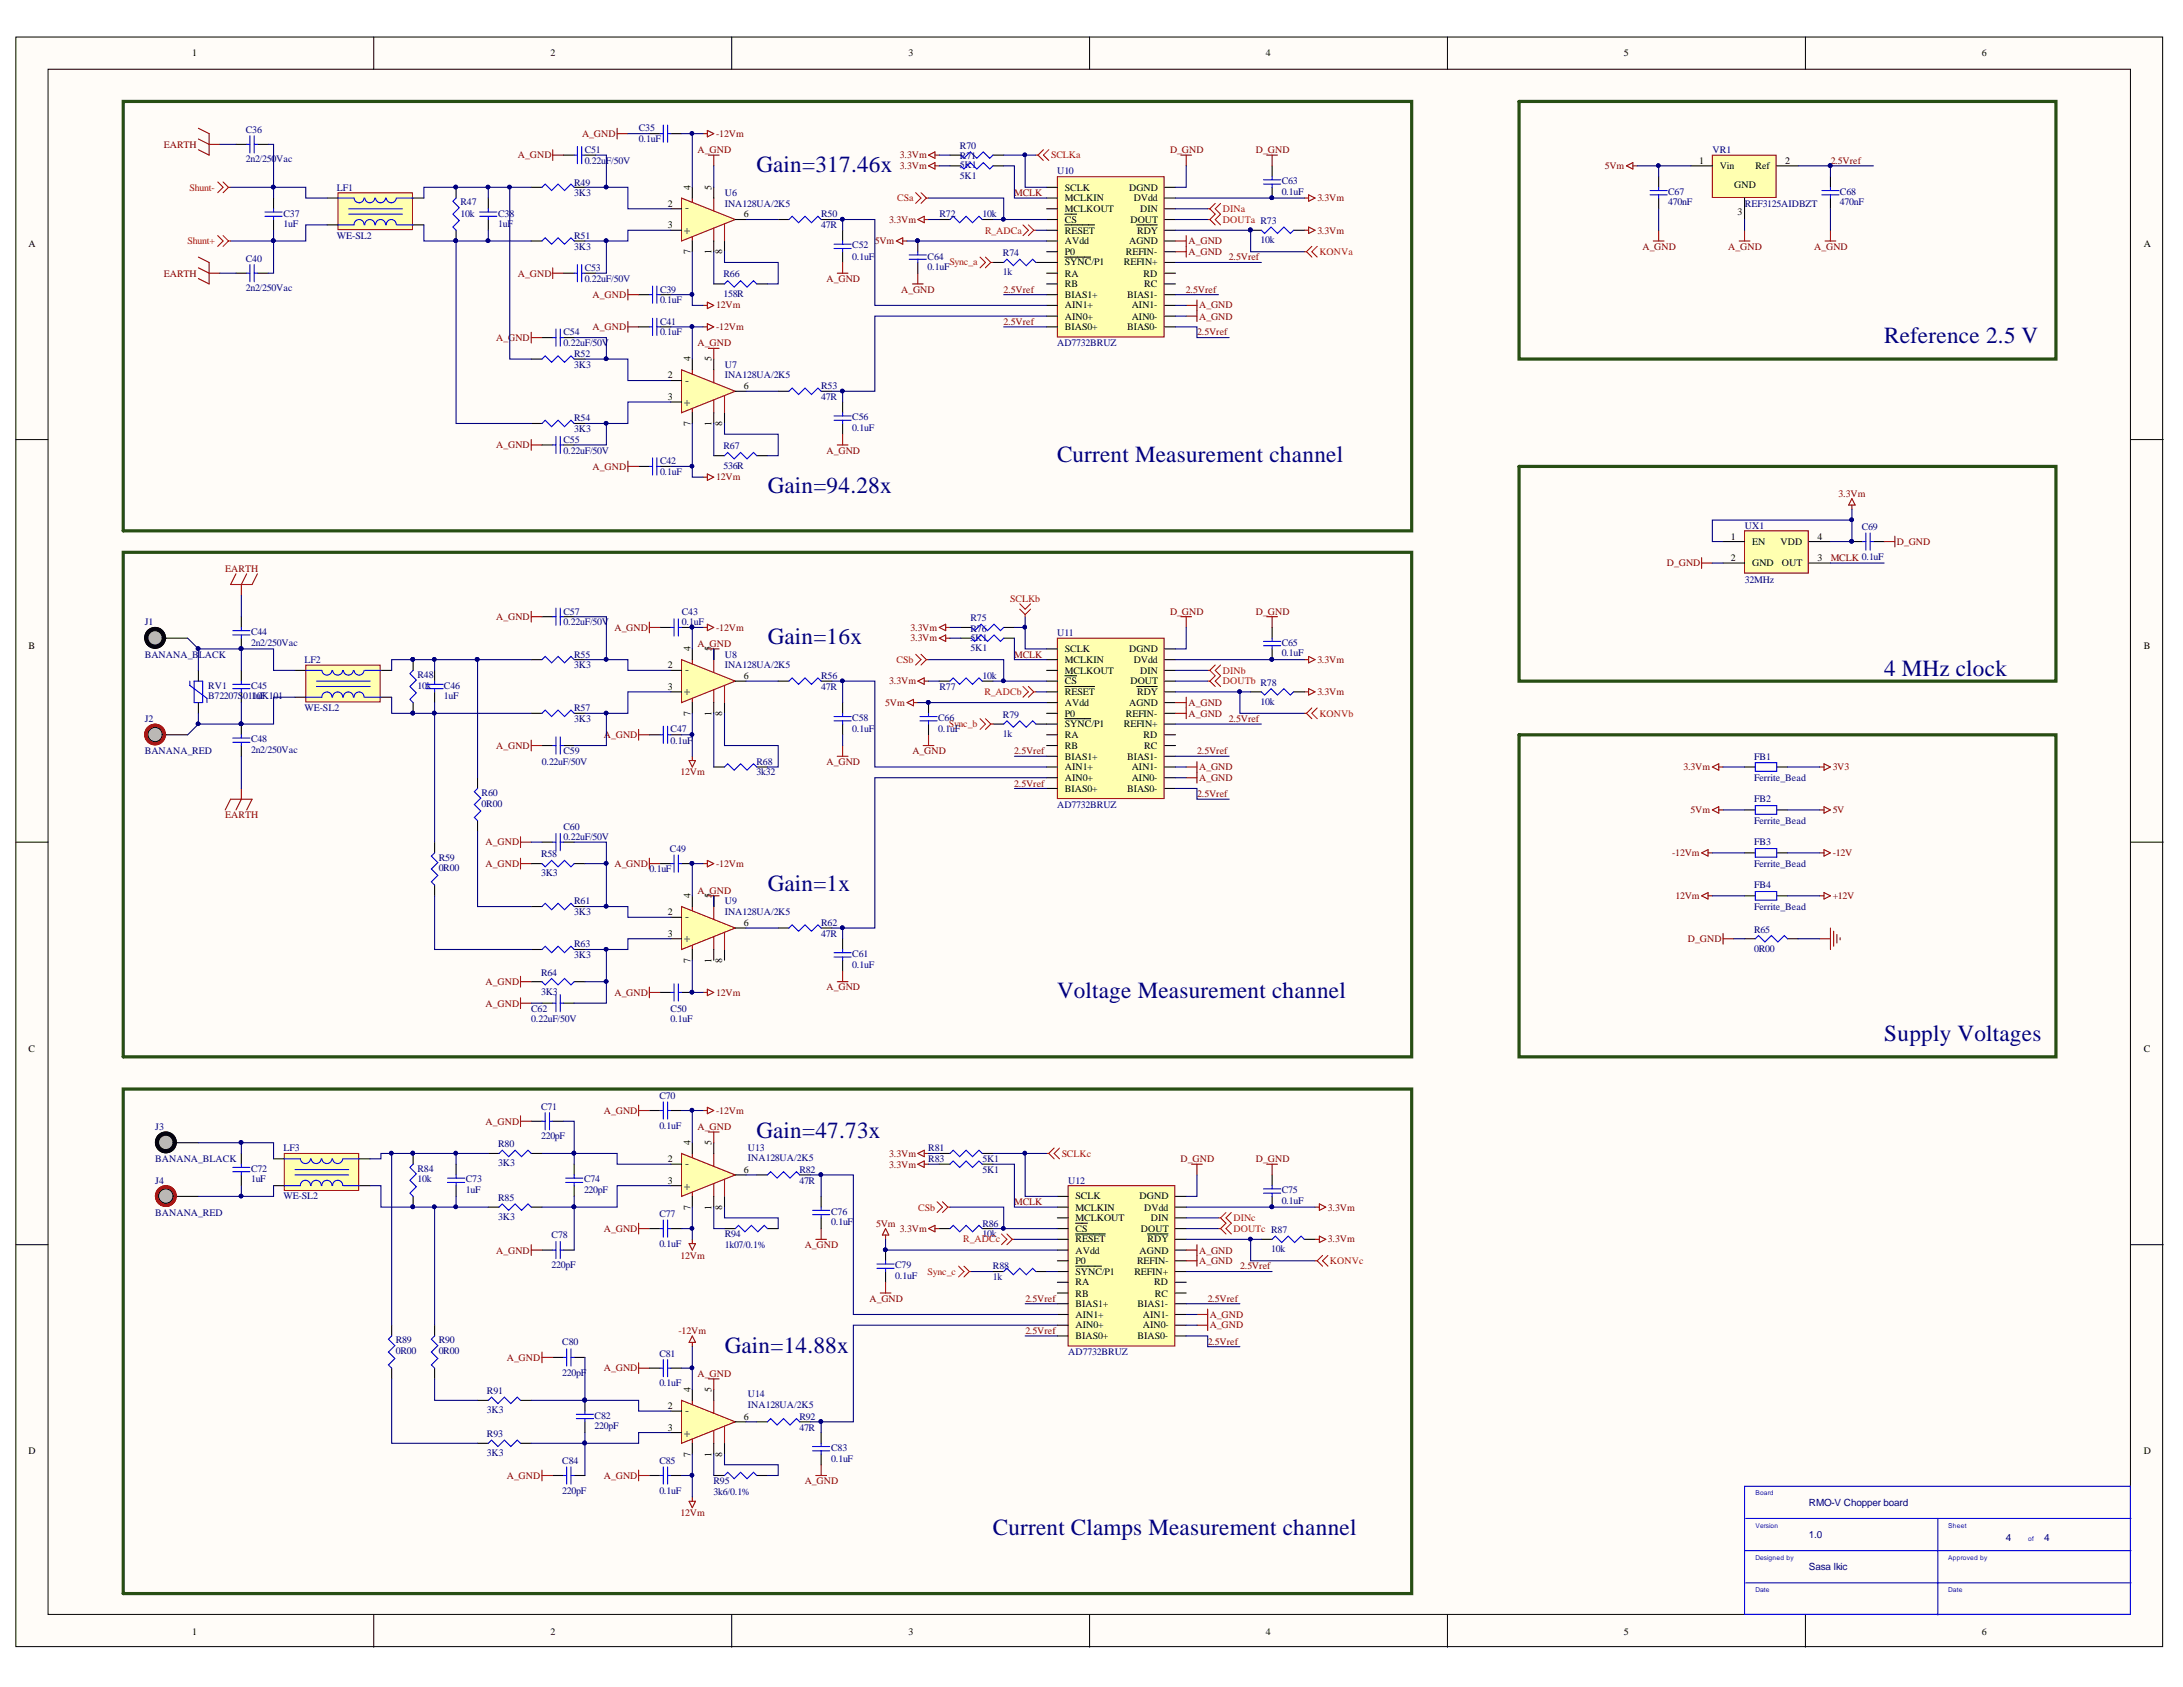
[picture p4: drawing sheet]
<svg xmlns="http://www.w3.org/2000/svg" width="279mm" height="216mm" viewBox="0 0 279 216" stroke-linecap="round" stroke-linejoin="round" font-family="sans-serif">
<defs><g id="words">
<g font-size="3" fill="#000080">
<text x="96.8" y="22">Gain=317.46x</text>
<text x="241.2" y="43.9">Reference 2.5 V</text>
<text x="135.3" y="59.1">Current Measurement channel</text>
<text x="98.3" y="63.1">Gain=94.28x</text>
<text x="98.3" y="82.4">Gain=16x</text>
<text x="241.2" y="86.6">4 MHz clock</text>
<text x="98.3" y="114">Gain=1x</text>
<text x="135.3" y="127.7">Voltage Measurement channel</text>
<text x="241.2" y="133.2">Supply Voltages</text>
<text x="96.8" y="145.6">Gain=47.73x</text>
<text x="92.8" y="173.1">Gain=14.88x</text>
<text x="127.1" y="196.4">Current Clamps Measurement channel</text>
</g>
<g font-size="1.5">
<text x="87.7" y="27">-</text>
<text x="87.5" y="30">+</text>
<text x="87.5" y="52">+</text>
<text x="87.7" y="49.1">-</text>
<text x="87.5" y="89">+</text>
<text x="87.7" y="86.1">-</text>
<text x="87.7" y="117.7">-</text>
<text x="87.5" y="120.6">+</text>
<text x="87.7" y="149.4">-</text>
<text x="87.5" y="152.2">+</text>
<text x="87.5" y="183.8">+</text>
<text x="87.7" y="181">-</text>
</g>
<g font-size="1.3">
<text x="24.6" y="7.2">1</text>
<text x="70.4" y="7.2">2</text>
<text x="116.3" y="7.2">3</text>
<text x="162" y="7.2">4</text>
<text x="207.8" y="7.2">5</text>
<text x="253.7" y="7.2">6</text>
<text x="217.5" y="21">1</text>
<text x="220.1" y="21.6">Vin</text>
<text x="224.7" y="21.6">Ref</text>
<text x="228.5" y="21">2</text>
<text x="85.5" y="26.5">2</text>
<text x="85.5" y="29.2">3</text>
<text x="88.4" y="24.3" transform="rotate(-90 88.4 24.3)">4</text>
<text x="91.1" y="24.3" transform="rotate(-90 91.1 24.3)">5</text>
<text x="95.2" y="27.8">6</text>
<text x="136.3" y="24.4">SCLK</text>
<text x="136.3" y="25.8">MCLKIN</text>
<text x="136.3" y="27.1">MCLKOUT</text>
<text x="136.3" y="28.5">CS</text>
<text x="136.3" y="29.9">RESET</text>
<text x="144.5" y="24.4">DGND</text>
<text x="144.7" y="28.5">DOUT</text>
<text x="145.1" y="25.8">DVdd</text>
<text x="145.5" y="29.9">RDY</text>
<text x="145.9" y="27.1">DIN</text>
<text x="222" y="24.1">GND</text>
<text x="222.4" y="27.6">3</text>
<text x="3.6" y="31.6">A</text>
<text x="88.4" y="32.5" transform="rotate(-90 88.4 32.5)">7</text>
<text x="91.1" y="32.5" transform="rotate(-90 91.1 32.5)">1</text>
<text x="92.4" y="32.5" transform="rotate(-90 92.4 32.5)">8</text>
<text x="136.3" y="31.3">AVdd</text>
<text x="136.3" y="32.6">P0</text>
<text x="136.3" y="34">SYNC/P1</text>
<text x="136.3" y="35.4">RA</text>
<text x="143.8" y="34">REFIN+</text>
<text x="144.1" y="32.6">REFIN-</text>
<text x="144.5" y="31.3">AGND</text>
<text x="146.4" y="35.4">RD</text>
<text x="274.4" y="31.6">A</text>
<text x="136.3" y="36.8">RB</text>
<text x="136.3" y="38.1">BIAS1+</text>
<text x="136.3" y="39.5">AIN1+</text>
<text x="136.3" y="40.9">AIN0+</text>
<text x="144.3" y="38.1">BIAS1-</text>
<text x="144.8" y="40.9">AIN0-</text>
<text x="144.8" y="39.5">AIN1-</text>
<text x="146.5" y="36.8">RC</text>
<text x="88.4" y="46.2" transform="rotate(-90 88.4 46.2)">4</text>
<text x="91.1" y="46.2" transform="rotate(-90 91.1 46.2)">5</text>
<text x="136.3" y="42.3">BIAS0+</text>
<text x="144.3" y="42.3">BIAS0-</text>
<text x="85.5" y="48.4">2</text>
<text x="85.5" y="51.2">3</text>
<text x="95.2" y="49.8">6</text>
<text x="88.4" y="54.5" transform="rotate(-90 88.4 54.5)">7</text>
<text x="91.1" y="54.5" transform="rotate(-90 91.1 54.5)">1</text>
<text x="92.4" y="54.5" transform="rotate(-90 92.4 54.5)">8</text>
<text x="221.5" y="69.1">1</text>
<text x="221.5" y="71.8">2</text>
<text x="224.2" y="69.7">EN</text>
<text x="227.9" y="69.7">VDD</text>
<text x="232.6" y="69.1">4</text>
<text x="232.6" y="71.8">3</text>
<text x="224.2" y="72.4">GND</text>
<text x="228.1" y="72.4">OUT</text>
<text x="3.6" y="83.1">B</text>
<text x="88.4" y="83.3" transform="rotate(-90 88.4 83.3)">4</text>
<text x="91.1" y="83.3" transform="rotate(-90 91.1 83.3)">5</text>
<text x="136.3" y="83.4">SCLK</text>
<text x="144.5" y="83.4">DGND</text>
<text x="274.4" y="83.1">B</text>
<text x="85.5" y="85.5">2</text>
<text x="85.5" y="88.2">3</text>
<text x="95.2" y="86.9">6</text>
<text x="136.3" y="84.9">MCLKIN</text>
<text x="136.3" y="86.2">MCLKOUT</text>
<text x="136.3" y="87.6">CS</text>
<text x="136.3" y="88.9">RESET</text>
<text x="144.7" y="87.6">DOUT</text>
<text x="145.1" y="84.9">DVdd</text>
<text x="145.5" y="88.9">RDY</text>
<text x="145.9" y="86.2">DIN</text>
<text x="88.4" y="91.6" transform="rotate(-90 88.4 91.6)">7</text>
<text x="91.1" y="91.6" transform="rotate(-90 91.1 91.6)">1</text>
<text x="92.4" y="91.6" transform="rotate(-90 92.4 91.6)">8</text>
<text x="136.3" y="90.4">AVdd</text>
<text x="136.3" y="91.7">P0</text>
<text x="136.3" y="93.1">SYNC/P1</text>
<text x="136.3" y="94.4">RA</text>
<text x="136.3" y="95.9">RB</text>
<text x="143.8" y="93.1">REFIN+</text>
<text x="144.1" y="91.7">REFIN-</text>
<text x="144.5" y="90.4">AGND</text>
<text x="146.4" y="94.4">RD</text>
<text x="146.5" y="95.9">RC</text>
<text x="136.3" y="97.2">BIAS1+</text>
<text x="136.3" y="98.6">AIN1+</text>
<text x="136.3" y="100">AIN0+</text>
<text x="136.3" y="101.3">BIAS0+</text>
<text x="144.3" y="101.3">BIAS0-</text>
<text x="144.3" y="97.2">BIAS1-</text>
<text x="144.8" y="100">AIN0-</text>
<text x="144.8" y="98.6">AIN1-</text>
<text x="85.5" y="117.2">2</text>
<text x="85.5" y="119.9">3</text>
<text x="88.4" y="115" transform="rotate(-90 88.4 115)">4</text>
<text x="91.1" y="115" transform="rotate(-90 91.1 115)">5</text>
<text x="95.2" y="118.5">6</text>
<text x="88.4" y="123.2" transform="rotate(-90 88.4 123.2)">7</text>
<text x="91.1" y="123.2" transform="rotate(-90 91.1 123.2)">1</text>
<text x="92.4" y="123.2" transform="rotate(-90 92.4 123.2)">8</text>
<text x="3.6" y="134.7">C</text>
<text x="274.4" y="134.7">C</text>
<text x="85.5" y="148.7">2</text>
<text x="88.4" y="146.5" transform="rotate(-90 88.4 146.5)">4</text>
<text x="91.1" y="146.5" transform="rotate(-90 91.1 146.5)">5</text>
<text x="85.5" y="151.5">3</text>
<text x="88.4" y="154.9" transform="rotate(-90 88.4 154.9)">7</text>
<text x="91.1" y="154.9" transform="rotate(-90 91.1 154.9)">1</text>
<text x="92.4" y="154.9" transform="rotate(-90 92.4 154.9)">8</text>
<text x="95.2" y="150.1">6</text>
<text x="137.7" y="153.5">SCLK</text>
<text x="137.7" y="154.9">MCLKIN</text>
<text x="145.9" y="153.5">DGND</text>
<text x="146.5" y="154.9">DVdd</text>
<text x="137.7" y="156.3">MCLKOUT</text>
<text x="137.7" y="157.6">CS</text>
<text x="137.7" y="159">RESET</text>
<text x="137.7" y="160.4">AVdd</text>
<text x="137.7" y="161.8">P0</text>
<text x="145.5" y="161.8">REFIN-</text>
<text x="145.9" y="160.4">AGND</text>
<text x="146" y="157.6">DOUT</text>
<text x="146.9" y="159">RDY</text>
<text x="147.3" y="156.3">DIN</text>
<text x="137.7" y="163.1">SYNC/P1</text>
<text x="137.7" y="164.5">RA</text>
<text x="137.7" y="165.9">RB</text>
<text x="137.7" y="167.3">BIAS1+</text>
<text x="145.2" y="163.1">REFIN+</text>
<text x="145.6" y="167.3">BIAS1-</text>
<text x="147.7" y="164.5">RD</text>
<text x="147.8" y="165.9">RC</text>
<text x="137.7" y="168.6">AIN1+</text>
<text x="137.7" y="170">AIN0+</text>
<text x="137.7" y="171.4">BIAS0+</text>
<text x="145.6" y="171.4">BIAS0-</text>
<text x="146.3" y="170">AIN0-</text>
<text x="146.3" y="168.6">AIN1-</text>
<text x="88.4" y="178.1" transform="rotate(-90 88.4 178.1)">4</text>
<text x="91.1" y="178.1" transform="rotate(-90 91.1 178.1)">5</text>
<text x="85.5" y="180.3">2</text>
<text x="85.5" y="183.1">3</text>
<text x="95.2" y="181.7">6</text>
<text x="3.6" y="186.1">D</text>
<text x="88.4" y="186.5" transform="rotate(-90 88.4 186.5)">7</text>
<text x="91.1" y="186.5" transform="rotate(-90 91.1 186.5)">1</text>
<text x="92.4" y="186.5" transform="rotate(-90 92.4 186.5)">8</text>
<text x="274.4" y="186.1">D</text>
<text x="24.6" y="209.2">1</text>
<text x="70.4" y="209.2">2</text>
<text x="116.3" y="209.2">3</text>
<text x="162" y="209.2">4</text>
<text x="207.8" y="209.2">5</text>
<text x="253.7" y="209.2">6</text>
</g>
<g font-size="1.3" fill="#000080">
<text x="31.5" y="17">C36</text>
<text x="81.8" y="16.8">C35</text>
<text x="31.5" y="20.8">2n2/250Vac</text>
<text x="73.5" y="23.7">R49</text>
<text x="74.8" y="19.6">C51</text>
<text x="74.8" y="21">0.22uF/50V</text>
<text x="81.8" y="18.2">0.1uF</text>
<text x="122.9" y="19">R70</text>
<text x="122.9" y="21.5">5K1</text>
<text x="122.9" y="20.4">R71</text>
<text x="122.9" y="22.9">5K1</text>
<text x="135.3" y="22.3">U10</text>
<text x="164" y="23.6">C63</text>
<text x="219.2" y="19.6">VR1</text>
<text x="36.3" y="27.7">C37</text>
<text x="36.3" y="29.1">1uF</text>
<text x="43.1" y="24.4">LF1</text>
<text x="58.9" y="26.3">R47</text>
<text x="58.9" y="27.7">10k</text>
<text x="63.8" y="27.7">C38</text>
<text x="63.8" y="29.1">1uF</text>
<text x="73.5" y="25.1">3K3</text>
<text x="92.8" y="25.1">U6</text>
<text x="92.8" y="26.5">INA128UA/2K5</text>
<text x="105.1" y="27.8">R50</text>
<text x="105.1" y="29.2">47R</text>
<text x="120.2" y="27.8">R72</text>
<text x="125.7" y="27.8">10k</text>
<text x="164" y="24.9">0.1uF</text>
<text x="213.5" y="24.9">C67</text>
<text x="213.5" y="26.3">470nF</text>
<text x="223.3" y="26.5">REF3125AIDBZT</text>
<text x="235.5" y="24.9">C68</text>
<text x="235.5" y="26.3">470nF</text>
<text x="31.5" y="33.5">C40</text>
<text x="43.1" y="30.6">WE-SL2</text>
<text x="73.5" y="30.6">R51</text>
<text x="73.5" y="31.9">3K3</text>
<text x="74.8" y="34.7">C53</text>
<text x="92.6" y="35.5">R66</text>
<text x="109.1" y="31.8">C52</text>
<text x="109.1" y="33.2">0.1uF</text>
<text x="118.7" y="33.2">C64</text>
<text x="118.7" y="34.6">0.1uF</text>
<text x="128.4" y="32.8">R74</text>
<text x="128.4" y="35.2">1k</text>
<text x="161.3" y="31.1">10k</text>
<text x="31.5" y="37.3">2n2/250Vac</text>
<text x="74.8" y="36.1">0.22uF/50V</text>
<text x="84.5" y="37.4">C39</text>
<text x="84.5" y="38.8">0.1uF</text>
<text x="84.5" y="41.6">C41</text>
<text x="92.6" y="38">158R</text>
<text x="72.1" y="42.9">C54</text>
<text x="72.1" y="44.3">0.22uF/50V</text>
<text x="73.5" y="45.7">R52</text>
<text x="73.5" y="47.1">3K3</text>
<text x="84.5" y="42.9">0.1uF</text>
<text x="92.8" y="47.1">U7</text>
<text x="135.3" y="44.3">AD7732BRUZ</text>
<text x="73.5" y="53.9">R54</text>
<text x="92.8" y="48.4">INA128UA/2K5</text>
<text x="105.1" y="49.8">R53</text>
<text x="105.1" y="51.2">47R</text>
<text x="109.1" y="53.8">C56</text>
<text x="72.1" y="56.7">C55</text>
<text x="72.1" y="58.1">0.22uF/50V</text>
<text x="73.5" y="55.3">3K3</text>
<text x="84.5" y="59.4">C42</text>
<text x="92.6" y="57.5">R67</text>
<text x="109.1" y="55.2">0.1uF</text>
<text x="84.5" y="60.8">0.1uF</text>
<text x="92.6" y="60">536R</text>
<text x="223.3" y="67.7">UX1</text>
<text x="238.3" y="67.8">C69</text>
<text x="223.3" y="74.5">32MHz</text>
<text x="18.5" y="80">J1</text>
<text x="32.1" y="81.2">C44</text>
<text x="32.1" y="82.7">2n2/250Vac</text>
<text x="72.1" y="78.7">C57</text>
<text x="72.1" y="80">0.22uF/50V</text>
<text x="87.3" y="78.7">C43</text>
<text x="87.3" y="80">0.1uF</text>
<text x="124.2" y="79.5">R75</text>
<text x="124.2" y="82">5K1</text>
<text x="124.2" y="80.9">R76</text>
<text x="124.2" y="83.3">5K1</text>
<text x="135.3" y="81.4">U11</text>
<text x="164" y="82.7">C65</text>
<text x="18.5" y="84.2">BANANA_BLACK</text>
<text x="26.6" y="88.2">RV1</text>
<text x="26.6" y="89.5">B72207S0111u0FK1</text>
<text x="32.1" y="88.2">C45</text>
<text x="35" y="89.5">01</text>
<text x="39" y="84.9">LF2</text>
<text x="53.4" y="86.7">R48</text>
<text x="53.4" y="88.2">10k</text>
<text x="56.8" y="88.2">C46</text>
<text x="56.8" y="89.5">1uF</text>
<text x="73.5" y="84.2">R55</text>
<text x="73.5" y="85.5">3K3</text>
<text x="92.8" y="84.2">U8</text>
<text x="92.8" y="85.5">INA128UA/2K5</text>
<text x="105.1" y="86.9">R56</text>
<text x="105.1" y="88.2">47R</text>
<text x="120.2" y="88.2">R77</text>
<text x="125.7" y="86.9">10k</text>
<text x="164" y="84">0.1uF</text>
<text x="18.5" y="92.4">J2</text>
<text x="32.1" y="95">C48</text>
<text x="39" y="91">WE-SL2</text>
<text x="73.5" y="91">R57</text>
<text x="73.5" y="92.4">3K3</text>
<text x="85.8" y="93.7">C47</text>
<text x="85.8" y="95.2">0.1uF</text>
<text x="109.1" y="92.2">C58</text>
<text x="109.1" y="93.7">0.1uF</text>
<text x="120.1" y="92.2">C66</text>
<text x="120.1" y="93.7">0.1uF</text>
<text x="128.4" y="91.9">R79</text>
<text x="128.4" y="94.3">1k</text>
<text x="161.3" y="90.2">10k</text>
<text x="18.5" y="96.5">BANANA_RED</text>
<text x="32.1" y="96.4">2n2/250Vac</text>
<text x="61.6" y="101.9">R60</text>
<text x="69.3" y="97.9">0.22uF/50V</text>
<text x="72.1" y="96.5">C59</text>
<text x="96.8" y="97.9">R68</text>
<text x="96.8" y="99.2">3k32</text>
<text x="224.5" y="97.2">FB1</text>
<text x="224.5" y="100">Ferrite_Bead</text>
<text x="61.6" y="103.3">0R00</text>
<text x="72.1" y="106.2">C60</text>
<text x="72.1" y="107.5">0.22uF/50V</text>
<text x="135.3" y="103.4">AD7732BRUZ</text>
<text x="224.5" y="102.7">FB2</text>
<text x="224.5" y="105.5">Ferrite_Bead</text>
<text x="56.1" y="110.1">R59</text>
<text x="56.1" y="111.5">0R00</text>
<text x="69.3" y="109.7">R58</text>
<text x="69.3" y="112.2">3K3</text>
<text x="83.1" y="111.7">0.1uF</text>
<text x="85.7" y="109">C49</text>
<text x="224.5" y="108.2">FB3</text>
<text x="224.5" y="111">Ferrite_Bead</text>
<text x="224.5" y="113.7">FB4</text>
<text x="73.5" y="115.7">R61</text>
<text x="73.5" y="117.2">3K3</text>
<text x="92.8" y="115.7">U9</text>
<text x="92.8" y="117.2">INA128UA/2K5</text>
<text x="105.1" y="118.5">R62</text>
<text x="105.1" y="119.9">47R</text>
<text x="224.5" y="119.4">R65</text>
<text x="224.5" y="116.5">Ferrite_Bead</text>
<text x="69.3" y="124.8">R64</text>
<text x="73.5" y="121.2">R63</text>
<text x="73.5" y="122.6">3K3</text>
<text x="109.1" y="122.5">C61</text>
<text x="109.1" y="123.8">0.1uF</text>
<text x="224.5" y="121.8">0R00</text>
<text x="68" y="129.5">C62</text>
<text x="68" y="130.8">0.22uF/50V</text>
<text x="69.3" y="127.3">3K3</text>
<text x="85.8" y="129.5">C50</text>
<text x="85.8" y="130.8">0.1uF</text>
<text x="69.3" y="142">C71</text>
<text x="84.4" y="140.7">C70</text>
<text x="19.9" y="144.6">J3</text>
<text x="19.9" y="148.7">BANANA_BLACK</text>
<text x="32.1" y="150">C72</text>
<text x="36.3" y="147.3">LF3</text>
<text x="53.4" y="150">R84</text>
<text x="63.8" y="146.8">R80</text>
<text x="63.8" y="149.3">3K3</text>
<text x="69.3" y="145.8">220pF</text>
<text x="84.4" y="144.5">0.1uF</text>
<text x="95.7" y="147.2">U13</text>
<text x="95.7" y="148.6">INA128UA/2K5</text>
<text x="118.8" y="148.7">R83</text>
<text x="118.8" y="147.3">R81</text>
<text x="125.7" y="148.7">5K1</text>
<text x="19.9" y="151.5">J4</text>
<text x="19.9" y="155.6">BANANA_RED</text>
<text x="32.1" y="151.3">1uF</text>
<text x="36.3" y="153.5">WE-SL2</text>
<text x="53.4" y="151.3">10k</text>
<text x="59.6" y="151.3">C73</text>
<text x="59.6" y="152.7">1uF</text>
<text x="63.8" y="153.7">R85</text>
<text x="74.7" y="151.3">C74</text>
<text x="74.7" y="152.7">220pF</text>
<text x="84.4" y="155.7">C77</text>
<text x="102.3" y="150.1">R82</text>
<text x="102.3" y="151.5">47R</text>
<text x="106.4" y="155.4">C76</text>
<text x="125.7" y="150.1">5K1</text>
<text x="136.7" y="151.5">U12</text>
<text x="164" y="152.7">C75</text>
<text x="164" y="154.1">0.1uF</text>
<text x="63.8" y="156.1">3K3</text>
<text x="70.6" y="158.5">C78</text>
<text x="84.4" y="159.6">0.1uF</text>
<text x="92.8" y="158.3">R94</text>
<text x="92.8" y="159.7">1k07/0.1%</text>
<text x="106.4" y="156.8">0.1uF</text>
<text x="125.7" y="157">R86</text>
<text x="125.7" y="158.3">10k</text>
<text x="162.7" y="160.3">10k</text>
<text x="70.6" y="162.3">220pF</text>
<text x="114.6" y="162.3">C79</text>
<text x="114.6" y="163.7">0.1uF</text>
<text x="127.1" y="162.5">R88</text>
<text x="127.1" y="163.8">1k</text>
<text x="50.7" y="171.9">R89</text>
<text x="50.7" y="173.3">0R00</text>
<text x="56.1" y="171.9">R90</text>
<text x="56.1" y="173.3">0R00</text>
<text x="72" y="172.2">C80</text>
<text x="84.4" y="173.6">C81</text>
<text x="136.7" y="173.5">AD7732BRUZ</text>
<text x="62.3" y="178.4">R91</text>
<text x="72" y="176.1">220pF</text>
<text x="84.4" y="177.4">0.1uF</text>
<text x="95.7" y="178.8">U14</text>
<text x="62.3" y="180.9">3K3</text>
<text x="62.3" y="183.9">R93</text>
<text x="76.1" y="181.6">C82</text>
<text x="76.1" y="182.9">220pF</text>
<text x="95.7" y="180.2">INA128UA/2K5</text>
<text x="102.3" y="181.7">R92</text>
<text x="102.3" y="183.1">47R</text>
<text x="106.4" y="185.7">C83</text>
<text x="62.3" y="186.4">3K3</text>
<text x="72" y="187.3">C84</text>
<text x="72" y="191.2">220pF</text>
<text x="84.4" y="187.3">C85</text>
<text x="84.4" y="191.2">0.1uF</text>
<text x="91.3" y="189.9">R95</text>
<text x="91.3" y="191.3">3k6/0.1%</text>
<text x="106.4" y="187.1">0.1uF</text>
<text x="231.5" y="192.7">RMO-V Chopper board</text>
<text x="231.5" y="196.8">1.0</text>
<text x="256.7" y="197.2">4</text>
<text x="261.6" y="197.2">4</text>
<text x="231.5" y="200.9">Sasa Ikic</text>
</g>
<g font-size="1.3" fill="#800000">
<text x="74.5" y="17.5">A_GND</text>
<text x="91.7" y="17.5">-12Vm</text>
<text x="21" y="18.9">EARTH</text>
<text x="66.3" y="20.3">A_GND</text>
<text x="89.3" y="19.6">A_GND</text>
<text x="115.2" y="21.6">3.3Vm</text>
<text x="115.2" y="20.3">3.3Vm</text>
<text x="149.8" y="19.6">D_GND</text>
<text x="160.7" y="19.6">D_GND</text>
<text x="205.4" y="21.6">5Vm</text>
<text x="234.3" y="21">2.5Vref</text>
<text x="113.8" y="28.5">3.3Vm</text>
<text x="129.8" y="25.1">MCLK</text>
<text x="168.6" y="25.8">3.3Vm</text>
<text x="168.6" y="29.9">3.3Vm</text>
<text x="21" y="35.4">EARTH</text>
<text x="66.3" y="35.4">A_GND</text>
<text x="112" y="31.3">5Vm</text>
<text x="152.1" y="32.6">A_GND</text>
<text x="152.1" y="31.3">A_GND</text>
<text x="157.3" y="33.3">2.5Vref</text>
<text x="210.2" y="31.9">A_GND</text>
<text x="221.2" y="31.9">A_GND</text>
<text x="232.2" y="31.9">A_GND</text>
<text x="75.8" y="38.1">A_GND</text>
<text x="91.7" y="39.5">12Vm</text>
<text x="105.8" y="36.1">A_GND</text>
<text x="115.3" y="37.4">A_GND</text>
<text x="128.4" y="37.4">2.5Vref</text>
<text x="128.4" y="41.6">2.5Vref</text>
<text x="151.8" y="37.4">2.5Vref</text>
<text x="153.5" y="39.5">A_GND</text>
<text x="153.5" y="40.9">A_GND</text>
<text x="63.5" y="43.6">A_GND</text>
<text x="75.8" y="42.3">A_GND</text>
<text x="89.3" y="44.3">A_GND</text>
<text x="91.7" y="42.3">-12Vm</text>
<text x="153.2" y="42.9">2.5Vref</text>
<text x="63.5" y="57.4">A_GND</text>
<text x="105.8" y="58.1">A_GND</text>
<text x="75.8" y="60.1">A_GND</text>
<text x="91.7" y="61.4">12Vm</text>
<text x="235.3" y="63.6">3.3Vm</text>
<text x="234.3" y="71.8">MCLK 0.1uF</text>
<text x="242.8" y="69.7">D_GND</text>
<text x="28.8" y="73.2">EARTH</text>
<text x="213.3" y="72.4">D_GND</text>
<text x="63.5" y="79.4">A_GND</text>
<text x="78.6" y="80.7">A_GND</text>
<text x="89.3" y="82.7">A_GND</text>
<text x="91.7" y="80.7">-12Vm</text>
<text x="116.5" y="82.1">3.3Vm</text>
<text x="116.5" y="80.7">3.3Vm</text>
<text x="149.8" y="78.7">D_GND</text>
<text x="160.7" y="78.7">D_GND</text>
<text x="113.8" y="87.6">3.3Vm</text>
<text x="129.8" y="84.2">MCLK</text>
<text x="168.6" y="84.9">3.3Vm</text>
<text x="168.6" y="88.9">3.3Vm</text>
<text x="63.5" y="95.9">A_GND</text>
<text x="77.3" y="94.4">A_GND</text>
<text x="113.3" y="90.4">5Vm</text>
<text x="152.1" y="91.7">A_GND</text>
<text x="152.1" y="90.4">A_GND</text>
<text x="157.3" y="92.4">2.5Vref</text>
<text x="87.1" y="99.2">12Vm</text>
<text x="105.8" y="97.9">A_GND</text>
<text x="116.8" y="96.5">A_GND</text>
<text x="129.8" y="96.5">2.5Vref</text>
<text x="129.8" y="100.7">2.5Vref</text>
<text x="153.2" y="96.5">2.5Vref</text>
<text x="153.5" y="98.6">A_GND</text>
<text x="153.5" y="100">A_GND</text>
<text x="215.5" y="98.6">3.3Vm</text>
<text x="234.6" y="98.6">3V3</text>
<text x="28.8" y="104.7">EARTH</text>
<text x="153.2" y="102">2.5Vref</text>
<text x="216.4" y="104.1">5Vm</text>
<text x="234.6" y="104.1">5V</text>
<text x="62.1" y="111">A_GND</text>
<text x="62.1" y="108.2">A_GND</text>
<text x="78.6" y="111">A_GND</text>
<text x="91.7" y="111">-12Vm</text>
<text x="214" y="109.5">-12Vm</text>
<text x="234.6" y="109.5">-12V</text>
<text x="89.3" y="114.4">A_GND</text>
<text x="214.4" y="115">12Vm</text>
<text x="234.6" y="115">+12V</text>
<text x="216" y="120.5">D_GND</text>
<text x="62.1" y="126">A_GND</text>
<text x="62.1" y="128.8">A_GND</text>
<text x="78.6" y="127.5">A_GND</text>
<text x="91.7" y="127.5">12Vm</text>
<text x="105.8" y="126.7">A_GND</text>
<text x="62.1" y="144">A_GND</text>
<text x="77.3" y="142.5">A_GND</text>
<text x="91.7" y="142.5">-12Vm</text>
<text x="89.3" y="144.6">A_GND</text>
<text x="113.8" y="148">3.3Vm</text>
<text x="113.8" y="149.4">3.3Vm</text>
<text x="151.1" y="148.7">D_GND</text>
<text x="160.7" y="148.7">D_GND</text>
<text x="129.8" y="154.2">MCLK</text>
<text x="170" y="154.9">3.3Vm</text>
<text x="63.5" y="160.4">A_GND</text>
<text x="77.3" y="157.6">A_GND</text>
<text x="87.1" y="161.1">12Vm</text>
<text x="103" y="159.7">A_GND</text>
<text x="112.1" y="157">5Vm</text>
<text x="115.2" y="157.6">3.3Vm</text>
<text x="153.5" y="161.8">A_GND</text>
<text x="153.5" y="160.4">A_GND</text>
<text x="170" y="159">3.3Vm</text>
<text x="111.3" y="166.6">A_GND</text>
<text x="131.2" y="166.6">2.5Vref</text>
<text x="154.6" y="166.6">2.5Vref</text>
<text x="158.7" y="162.5">2.5Vref</text>
<text x="86.8" y="170.7">-12Vm</text>
<text x="131.2" y="170.7">2.5Vref</text>
<text x="154.6" y="172.1">2.5Vref</text>
<text x="154.8" y="168.6">A_GND</text>
<text x="154.8" y="170">A_GND</text>
<text x="64.9" y="174.1">A_GND</text>
<text x="77.3" y="175.5">A_GND</text>
<text x="89.3" y="176.2">A_GND</text>
<text x="64.9" y="189.3">A_GND</text>
<text x="77.3" y="189.3">A_GND</text>
<text x="103" y="189.9">A_GND</text>
<text x="87.1" y="194.1">12Vm</text>
</g>
<g font-size="1.3" fill="#f00">
<text x="134.5" y="20.3">SCLKa</text>
<text x="24.3" y="24.4">Shunt-</text>
<text x="114.8" y="25.8">CSa</text>
<text x="126.1" y="29.9">R_ADCa</text>
<text x="156.5" y="28.5">DOUTa R73</text>
<text x="156.5" y="27.1">DINa</text>
<text x="24" y="31.3">Shunt+</text>
<text x="121.5" y="34">Sync_a</text>
<text x="168.9" y="32.6">KONVa</text>
<text x="129.3" y="77">SCLKb</text>
<text x="114.7" y="84.9">CSb</text>
<text x="126" y="88.9">R_ADCb</text>
<text x="156.5" y="87.6">DOUTb R78</text>
<text x="156.5" y="86.2">DINb</text>
<text x="121.4" y="93.1">Sync_b</text>
<text x="168.9" y="91.7">KONVb</text>
<text x="135.9" y="148">SCLKc</text>
<text x="117.5" y="154.9">CSb</text>
<text x="123.3" y="159">R_ADCc</text>
<text x="157.9" y="157.6">DOUTc R87</text>
<text x="157.9" y="156.3">DINc</text>
<text x="170.2" y="161.8">KONVc</text>
<text x="118.7" y="163.1">Sync_c</text>
</g>
<g font-size=".8" fill="#00f">
<text x="224.7" y="191.4">Board</text>
<text x="224.7" y="195.5">Version</text>
<text x="249.4" y="195.5">Sheet</text>
<text x="259.6" y="197.2">of</text>
<text x="224.7" y="199.7">Designed by</text>
<text x="224.7" y="203.8">Date</text>
<text x="249.4" y="199.7">Approved by</text>
<text x="249.4" y="203.8">Date</text>
</g>
</g></defs>
<g fill="#fffcf8" stroke="#000" stroke-width=".13">
<path d="M2 4.7h274.8v206h-274.8z"/>
<path d="M6.2 8.9h266.5v197.7h-266.5z"/>
</g>
<g fill="none" stroke="#000" stroke-width=".13">
<path d="M47.8 4.7v4.2M93.7 4.7v4.2M139.5 4.7v4.2M185.3 4.7v4.2M231.1 4.7v4.2M2 56.3h4.2M272.8 56.3h4.1M2 107.8h4.2M272.8 107.8h4.1M2 159.3h4.2M272.8 159.3h4.1M47.8 206.7v4.1"/>
<path d="M93.7 206.7v4.1M139.5 206.7v4.1M185.3 206.7v4.1M231.1 206.7v4.1"/>
</g>
<path d="M223.3 190.2h49.4v16.4h-49.4zM223.3 198.4h49.5M223.4 194.3h49.4M248 194.3v12.4M223.4 202.6h49.4" fill="none" stroke="#00f" stroke-width=".14"/>
<path d="M87.2 25.3l6.9 2.8-6.9 2.7z" fill="#ffffb0"/>
<path d="M87.2 25.3l6.9 2.8-6.9 2.7zM88.6 25.3v.6M88.6 30.3v.5M91.4 25.3v1.7M91.4 29.2v1.6M92.7 28.6v2.2" fill="none" stroke="#800000" stroke-width=".14"/>
<path d="M85.9 26.7h1.3M85.9 29.5h1.3M88.6 24v1.3M88.6 30.8v1.4M91.4 24v1.3M91.4 30.8v1.4M92.7 30.8v1.4M94.1 28.1h1.4" fill="none" stroke="#000" stroke-width=".14"/>
<path d="M87.2 47.3l6.9 2.8-6.9 2.7z" fill="#ffffb0"/>
<path d="M87.2 47.3l6.9 2.8-6.9 2.7zM88.6 47.3v.6M88.6 52.3v.5M91.4 47.3v1.7M91.4 51.2v1.6M92.7 50.6v2.2" fill="none" stroke="#800000" stroke-width=".14"/>
<path d="M85.9 48.7h1.3M85.9 51.4h1.3M88.6 46v1.3M88.6 52.8v1.4M91.4 46v1.3M91.4 52.8v1.4M92.7 52.8v1.4M94.1 50.1h1.4" fill="none" stroke="#000" stroke-width=".14"/>
<path d="M87.2 84.4l6.9 2.8-6.9 2.7z" fill="#ffffb0"/>
<path d="M87.2 84.4l6.9 2.8-6.9 2.7zM88.6 84.4v.6M88.6 89.4v.5M91.4 84.4v1.7M91.4 88.3v1.6M92.7 87.7v2.2" fill="none" stroke="#800000" stroke-width=".14"/>
<path d="M85.9 85.8h1.3M85.9 88.5h1.3M88.6 83v1.4M88.6 89.9v1.4M91.4 83v1.4M91.4 89.9v1.4M92.7 89.9v1.4M94.1 87.2h1.4" fill="none" stroke="#000" stroke-width=".14"/>
<path d="M87.2 116l6.9 2.8-6.9 2.7z" fill="#ffffb0"/>
<path d="M87.2 116l6.9 2.8-6.9 2.7zM88.6 116v.6M91.4 116v1.7M91.4 119.9v1.6M92.7 119.3v2.2M88.6 121v.5" fill="none" stroke="#800000" stroke-width=".14"/>
<path d="M85.9 117.4h1.3M88.6 114.6v1.4M91.4 114.6v1.4M94.1 118.8h1.4M85.9 120.1h1.3M88.6 121.5v1.4M91.4 121.5v1.4M92.7 121.5v1.4" fill="none" stroke="#000" stroke-width=".14"/>
<path d="M43.3 24.7h9.5v4.7h-9.5z" fill="#ffffb0" stroke="#800000" stroke-width=".13"/>
<path d="M44.6 27.4h6.9M44.6 26.7h6.9M46.6 28.8a.64 .64 0 0 0-.6-.7 .64 .64 0 0 0-.7 .7h-2M46.6 25.3a.64 .64 0 0 1-.6 .7 .64 .64 0 0 1-.7-.7h-2M48 28.8a.64 .64 0 0 0-.7-.7 .64 .64 0 0 0-.6 .7M48 25.3a.64 .64 0 0 1-.7 .7 .64 .64 0 0 1-.6-.7M49.3 28.8a.64 .64 0 0 0-.6-.7 .64 .64 0 0 0-.6 .7M49.3 25.3a.64 .64 0 0 1-.6 .7 .64 .64 0 0 1-.6-.7M50.7 28.8a.64 .64 0 0 0-.6-.7 .64 .64 0 0 0-.7 .7M50.7 25.3a.64 .64 0 0 1-.6 .7 .64 .64 0 0 1-.7-.7M50.8 25.3h2.1M50.8 28.8h2.1" fill="none" stroke="#00f" stroke-width=".14"/>
<path d="M41.9 28.8h1.4M41.9 25.3h1.4M52.9 28.8h1.4M52.9 25.3h1.4" fill="none" stroke="#000" stroke-width=".14"/>
<path d="M39.1 85.1h9.6v4.7h-9.6z" fill="#ffffb0" stroke="#800000" stroke-width=".13"/>
<g fill="none" stroke="#00f" stroke-width=".14">
<path d="M31.6 18.5h.4M32 17.4v2.2M32.5 17.4v2.2M32.5 18.5h.4M84.5 17.1h.4M84.9 16v2.2M85.4 16v2.2M85.4 17.1h.5M31.6 35h.4M32 33.9v2.2M32.5 33.9v2.2M32.5 35h.4"/>
<path d="M33.9 27.7h2.2M33.9 27.1h2.2M35 26.7v.4M35 27.7v.4M58.4 25.3l-.4 .5 .8 .8-.8 .8 .8 .8-.8 .9 .4 .4M61.4 27.7h2.2M61.4 27.1h2.2M62.5 26.7v.4M62.5 27.7v.4M83.1 37.7h.4M83.5 36.6v2.2M84.1 36.6v2.2"/>
<path d="M84.1 37.7h.4M83.1 41.8h.4M83.1 59.7h.4M83.5 40.7v2.2M83.5 58.6v2.2M84.1 40.7v2.2M84.1 58.6v2.2M84.1 41.8h.4M84.1 59.7h.4M86.3 79.2v2.2M86.8 79.2v2.2M24.3 87.2v.5l2.2 1.7v.5"/>
<path d="M24.8 87.2h1.1v2.7h-1.1zM29.8 88.1h2.2M29.8 87.6h2.2M29.8 80.7h2.2M29.8 81.3h2.2M29.8 94.5h2.2M29.8 95h2.2M30.9 80.3v.4M30.9 81.3v.4M30.9 87.2v.4M30.9 88.1v.4M30.9 94v.5"/>
<path d="M30.9 95v.4M40.5 87.9h6.9M40.5 87.2h6.9M42.5 89.2a.65 .65 0 0 0-.7-.6 .65 .65 0 0 0-.6 .6h-2.1M42.5 85.8a.65 .65 0 0 1-.7 .6 .65 .65 0 0 1-.6-.6h-2.1M43.9 89.2a.65 .65 0 0 0-.7-.6 .65 .65 0 0 0-.6 .6M43.9 85.8a.65 .65 0 0 1-.7 .6 .65 .65 0 0 1-.6-.6M45.2 89.2a.64 .64 0 0 0-.6-.6 .64 .64 0 0 0-.7 .6M45.2 85.8a.64 .64 0 0 1-.6 .6 .64 .64 0 0 1-.7-.6M46.6 89.2a.64 .64 0 0 0-.6-.6 .64 .64 0 0 0-.7 .6M46.6 85.8a.64 .64 0 0 1-.6 .6 .64 .64 0 0 1-.7-.6M46.7 85.8h2.1"/>
<path d="M46.7 89.2h2.1M52.9 85.8l-.4 .4 .8 .8-.8 .9 .8 .8-.8 .8 .4 .4M54.5 88.1h2.2M54.5 87.6h2.2M55.6 87.2v.4M55.6 88.1v.4M84.5 94h.4M84.9 92.9v2.2M85.4 92.9v2.2M85.4 94h.5M85.9 80.3h.4M86.8 80.3h.4"/>
<path d="M85.9 110.5h.4M86.3 109.4v2.2M86.8 109.4v2.2M86.8 110.5h.4M85.9 127h.4M86.3 125.9v2.2M86.8 125.9v2.2M86.8 127h.4"/>
</g>
<g fill="none" stroke="#000" stroke-width=".14">
<path d="M30.2 18.5h1.4M32.9 18.5h1.4M83.1 17.1h1.4M85.9 17.1h1.3M30.2 35h1.4M32.9 35h1.4M35 25.3v1.4M35 28.1v1.4M58.4 24v1.3M58.4 29.5v1.3M62.5 25.3v1.4M62.5 28.1v1.4"/>
<path d="M81.7 37.7h1.4M84.5 37.7h1.4M81.7 41.8h1.4M81.7 59.7h1.4M84.5 41.8h1.4M84.5 59.7h1.4M30.9 78.9v1.4M25.4 85.8v1.4M25.4 89.9v1.4M30.9 81.7v1.3M30.9 85.8v1.4M30.9 88.5v1.4"/>
<path d="M30.9 92.7v1.3M30.9 95.4v1.4M37.8 89.2h1.3M37.8 85.8h1.3M48.8 89.2h1.3M48.8 85.8h1.3M52.9 84.4v1.4M52.9 89.9v1.4M55.6 85.8v1.4M55.6 88.5v1.4M83.1 94h1.4M84.5 80.3h1.4"/>
<path d="M85.9 94h1.3M87.2 80.3h1.4M84.5 110.5h1.4M87.2 110.5h1.4M84.5 127h1.4M87.2 127h1.4"/>
</g>
<g fill="#000080" stroke="#000080" stroke-width=".13">
<circle cx="30.8" cy="83" r=".23"/>
<circle cx="30.9" cy="92.6" r=".23"/>
<circle cx="58.3" cy="30.8" r=".23"/>
<circle cx="58.3" cy="23.9" r=".23"/>
<circle cx="52.8" cy="91.3" r=".23"/>
<circle cx="52.8" cy="84.4" r=".23"/>
<circle cx="88.6" cy="80.3" r=".23"/>
<circle cx="88.6" cy="110.5" r=".23"/>
<circle cx="88.6" cy="127" r=".23"/>
</g>
<path d="M25.4 16.4l1.4 .7v2.8l-1.4-.7M25.4 17.8l1.4 .7h1.3M25.4 32.9l1.4 .7v2.7l-1.4-.6M25.4 34.3l1.4 .7h1.3M30.2 73.4l-.7 1.4h2.8l.6-1.4M31.6 73.4l-.7 1.4v1.4M28.8 103.7l.7-1.4h2.8l-.7 1.4M30.9 100.9v1.4l-.7 1.4" fill="none" stroke="#800000" stroke-width=".14"/>
<path d="M135.3 22.6h13.7v20.5h-13.7z" fill="#ffffb0" stroke="#800000" stroke-width=".13"/>
<g fill="none" stroke="#000" stroke-width=".14">
<path d="M134 24h1.3M134 25.3h1.3M134 26.7h1.3M134 28.1h1.3M134 29.5h1.3M134 30.8h1.3M134 32.2h1.3M134 33.6h1.3M134 35h1.3M134 36.3h1.3M134 37.7h1.3M134 39.1h1.3"/>
<path d="M136.3 27.4h1.5M136.3 28.8h3.8M136.3 32.9h3.3M145.5 28.8h2.6M149.1 24h1.3M149.1 25.3h1.3M149.1 26.7h1.3M149.1 28.1h1.3M149.1 29.5h1.3M149.1 30.8h1.3M149.1 32.2h1.3M149.1 33.6h1.3"/>
<path d="M149.1 35h1.3M149.1 36.3h1.3M149.1 37.7h1.3M149.1 39.1h1.3M134 40.5h1.3M134 41.8h1.3M149.1 40.5h1.3M149.1 41.8h1.3"/>
</g>
<path d="M135.3 81.7h13.7v20.5h-13.7z" fill="#ffffb0" stroke="#800000" stroke-width=".13"/>
<g fill="none" stroke="#000" stroke-width=".14">
<path d="M134 83h1.3M134 84.4h1.3M134 85.8h1.3M134 87.2h1.3M134 88.5h1.3M134 89.9h1.3M134 91.3h1.3M134 92.7h1.3M134 94h1.3M134 95.4h1.3M134 96.8h1.3M134 98.2h1.3"/>
<path d="M134 99.5h1.3M136.3 86.5h1.5M136.3 87.9h3.8M136.3 92h3.3M145.5 87.9h2.6M149.1 83h1.3M149.1 84.4h1.3M149.1 85.8h1.3M149.1 87.2h1.3M149.1 88.5h1.3M149.1 89.9h1.3M149.1 91.3h1.3"/>
<path d="M149.1 92.7h1.3M149.1 94h1.3M149.1 95.4h1.3M149.1 96.8h1.3M149.1 98.2h1.3M149.1 99.5h1.3M134 100.9h1.3M149.1 100.9h1.3"/>
</g>
<path d="M136.7 151.7h13.7v20.6h-13.7z" fill="#ffffb0" stroke="#800000" stroke-width=".13"/>
<g fill="none" stroke="#000" stroke-width=".14">
<path d="M72.1 19.9h1.4M74.9 19.9h1.3M68 24h1.4M68 30.8h1.4M72.1 35h1.4M73.5 24h1.4M73.5 30.8h1.4M74.9 35h1.3M91.4 36.3h1.3M96.9 36.3h1.3M99.6 28.1h1.4M105.1 28.1h1.4"/>
<path d="M107.8 29.5v1.3M107.8 32.2v1.4M68 46h1.4M68 54.2h1.4M69.4 43.2h1.3M69.4 56.9h1.3M72.1 43.2h1.4M72.1 56.9h1.4M73.5 46h1.4M73.5 54.2h1.4M91.4 58.3h1.3M96.9 58.3h1.3"/>
<path d="M99.6 50.1h1.4M105.1 50.1h1.4M107.8 51.4v1.4M107.8 54.2v1.4M69.4 78.9h1.3M72.1 78.9h1.4M20.9 81.7h3.1M61.1 99.5v1.4M68 84.4h1.4M68 91.3h1.4M69.4 95.4h1.3M72.1 95.4h1.4"/>
<path d="M73.5 84.4h1.4M73.5 91.3h1.4M91.4 98.2h1.3M96.9 98.2h1.3M99.6 87.2h1.4M105.1 87.2h1.4M107.8 89.9v1.4M107.8 92.7v1.3M223.3 98.2h1.4M227.4 98.2h1.4M55.6 107.8v1.4M55.6 113.3v1.3"/>
<path d="M61.1 105v1.4M68 116h1.4M68 110.5h1.4M69.4 107.8h1.3M72.1 107.8h1.4M73.5 116h1.4M73.5 110.5h1.4M99.6 118.8h1.4M105.1 118.8h1.4M223.3 103.7h1.4M227.4 103.7h1.4M68 121.5h1.4"/>
<path d="M68 125.6h1.4M69.4 128.4h1.3M72.1 128.4h1.4M73.5 121.5h1.4M73.5 125.6h1.4M107.8 120.1v1.4M107.8 122.9v1.4M223.3 120.1h1.4M228.8 120.1h1.4M135.3 153.1h1.4M135.3 154.5h1.4M135.3 155.9h1.4"/>
<path d="M135.3 157.2h1.4M135.3 158.6h1.4M135.3 160h1.4M137.7 156.5h1.5M137.7 157.9h3.8M146.9 157.9h2.6M150.4 153.1h1.4M150.4 154.5h1.4M150.4 155.9h1.4M150.4 157.2h1.4M150.4 158.6h1.4M150.4 160h1.4"/>
<path d="M135.3 161.4h1.4M135.3 162.7h1.4M135.3 164.1h1.4M135.3 165.5h1.4M135.3 166.9h1.4M135.3 168.2h1.4M135.3 169.6h1.4M135.3 171h1.4M137.7 162h3.3M150.4 161.4h1.4M150.4 162.7h1.4M150.4 164.1h1.4"/>
<path d="M150.4 165.5h1.4M150.4 166.9h1.4M150.4 168.2h1.4M150.4 169.6h1.4M150.4 171h1.4"/>
<circle cx="19.8" cy="81.6" r="1.33"/>
<circle cx="19.8" cy="81.6" r=".96"/>
</g>
<g fill="none" stroke="#00f" stroke-width=".14">
<path d="M73.5 19.9h.4M73.9 18.8v2.2M74.5 18.8v2.2M74.5 19.9h.4M69.4 24l.4-.4 .8 .8 .8-.8 .9 .8 .8-.8 .4 .4M69.4 30.8l.4-.4 .8 .9 .8-.9 .9 .9 .8-.9 .4 .4M73.5 35h.4M73.9 33.9v2.2M74.5 33.9v2.2M74.5 35h.4M92.7 36.3l.4-.4 .9 .8 .8-.8 .8 .8 .8-.8 .5 .4M101 28.1l.4-.4 .8 .8 .8-.8 .9 .8 .8-.8 .4 .4"/>
<path d="M106.7 31.8h2.2M106.7 31.3h2.2M107.8 30.8v.5M107.8 31.8v.4M69.4 46l.4-.5 .8 .9 .8-.9 .9 .9 .8-.9 .4 .5M69.4 54.2l.4-.4 .8 .8 .8-.8 .9 .8 .8-.8 .4 .4M70.7 43.2h.5M70.7 56.9h.5M71.2 42.1v2.2M71.2 55.8v2.2M71.7 42.1v2.2M71.7 55.8v2.2"/>
<path d="M71.7 43.2h.4M71.7 56.9h.4M92.7 58.3l.4-.4 .9 .8 .8-.8 .8 .8 .8-.8 .5 .4M101 50.1l.4-.4 .8 .8 .8-.8 .9 .8 .8-.8 .4 .4M106.7 53.8h2.2M106.7 53.2h2.2M107.8 52.8v.4M107.8 53.8v.4M70.7 78.9h.5M71.2 77.8v2.2M71.7 77.8v2.2M71.7 78.9h.4"/>
<path d="M69.4 84.4l.4-.4 .8 .8 .8-.8 .9 .8 .8-.8 .4 .4M69.4 91.3l.4-.4 .8 .8 .8-.8 .9 .8 .8-.8 .4 .4M70.7 95.4h.5M71.2 94.3v2.2M71.7 94.3v2.2M71.7 95.4h.4M92.7 98.2l.4-.5 .9 .9 .8-.9 .8 .9 .8-.9 .5 .5M101 87.2l.4-.4 .8 .8 .8-.8 .9 .8 .8-.8 .4 .4M106.7 92.3h2.2M106.7 91.7h2.2M107.8 91.3v.4M107.8 92.3v.4"/>
<path d="M224.7 97.6h2.7v1.1h-2.7zM55.6 109.2l-.4 .4 .8 .8-.8 .8 .8 .8-.8 .9 .4 .4M61.1 100.9l-.4 .4 .8 .8-.8 .9 .8 .8-.8 .8 .4 .4M69.4 116l.4-.4 .8 .8 .8-.8 .9 .8 .8-.8 .4 .4M69.4 110.5l.4 .4 .8-.8 .8 .8 .9-.8 .8 .8 .4-.4M70.7 107.8h.5M71.2 106.7v2.2M71.7 106.7v2.2M71.7 107.8h.4M101 118.8l.4-.4 .8 .8 .8-.8 .9 .8 .8-.8 .4 .4M224.7 103.1h2.7v1.1h-2.7zM69.4 121.5l.4-.4 .8 .8 .8-.8 .9 .8 .8-.8 .4 .4"/>
<path d="M69.4 125.6l.4 .4 .8-.8 .8 .8 .9-.8 .8 .8 .4-.4M70.7 128.4h.5M71.2 127.3v2.2M71.7 127.3v2.2M71.7 128.4h.4M106.7 122.5h2.2M106.7 121.9h2.2M107.8 121.5v.4M107.8 122.5v.4M224.7 120.1l.4-.4 .8 .9 .8-.9 .8 .9 .9-.9 .4 .4"/>
</g>
<g fill="none" stroke="#800000" stroke-width=".14">
<path d="M70.7 19.2v1.3M70.7 19.9h1.4M79 16.4v1.4M79 17.1h1.4M90 17.1h.5M90.5 16.7l.9 .4-.9 .4zM90.7 19.9h1.3M91.4 19.9v1.3M70.7 35h1.4M70.7 34.3v1.4M80.4 37v1.4M80.4 37.7h1.3"/>
<path d="M90 39.1h.5M90.5 38.7l.9 .4-.9 .4zM107.2 35h1.3M107.8 33.6v1.4M150.4 32.2h1.4M151.8 39.1h1.4M151.8 31.5v1.4M153.2 38.4v2.7M68 42.5v1.4M68 56.3v1.3M68 43.2h1.4M68 56.9h1.4"/>
<path d="M80.4 41.1v1.4M80.4 59v1.4M80.4 41.8h1.3M80.4 59.7h1.3M90 41.8h.5M90.5 41.4l.9 .4-.9 .4zM90.7 44.6h1.3M91.4 44.6v1.4M107.2 56.9h1.3M107.8 55.6v1.3M151.8 40.5h1.4M68 78.2v1.4"/>
<path d="M68 78.9h1.4M83.1 79.6v1.4M90 61.1h.5M90.5 60.7l.9 .4-.9 .4zM90.5 79.9l.9 .4-.9 .4zM68 94.7v1.4M68 95.4h1.4M81.7 93.4v1.3M81.7 94h1.4M83.1 80.3h1.4M88.2 97.3h.8l-.4 .9zM88.6 96.8v.5"/>
<path d="M90 80.3h.5M90.7 83h1.3M91.4 83v1.4M107.2 96.8h1.3M107.8 95.4v1.4M150.4 91.3h1.4M151.8 98.2h1.4M151.8 99.5h1.4M151.8 90.6v1.4M153.2 97.5v2.7M219.2 98.2l.8-.5v.9zM220 98.2h.5"/>
<path d="M232.9 98.2h.6M233.5 97.7l.8 .5-.8 .4zM66.6 110.5h1.4M66.6 107.1v1.4M66.6 109.8v1.4M66.6 107.8h1.4M83.1 109.8v1.4M83.1 110.5h1.4M90 110.5h.5M90.5 110.1l.9 .4-.9 .4zM90.7 114.6h1.3M91.4 114.6v1.4"/>
<path d="M219.2 103.7l.8-.5v.9zM220 103.7h.5M220.5 119.5v1.3M232.9 103.7h.6M233.5 103.2l.8 .5-.8 .4zM234.3 118.8v2.7M234.7 119.2v1.9M235.1 119.6v1.1M66.6 124.9v1.4M66.6 127.7v1.4M66.6 125.6h1.4M66.6 128.4h1.4"/>
<path d="M83.1 126.3v1.4M83.1 127h1.4M90 127h.5M90.5 126.6l.9 .4-.9 .4zM107.2 125.6h1.3M107.8 124.3v1.3M220.5 120.1h1.4M232.9 120.1h1.4M235.5 120v.3"/>
</g>
<path d="M27.9 30.2l.7 .6-.7 .7M27.9 23.3l.7 .7-.7 .7M28.6 30.2l.6 .6M28.6 23.3l.6 .7M29.2 30.8l-.6 .7M29.2 30.8h.3M29.2 24l-.6 .7M29.2 24h.3" fill="none" stroke="#f00" stroke-width=".14"/>
<circle cx="19.8" cy="81.6" r="1.33" fill="#000" stroke="#000" stroke-width=".13"/>
<circle cx="19.8" cy="81.6" r=".92" fill="#b7b7b7" stroke="#000" stroke-width=".13"/>
<g fill="none" stroke="#000" stroke-width=".14">
<path d="M20.9 94h3.1"/>
<circle cx="19.8" cy="94" r=".96"/>
</g>
<circle cx="19.8" cy="94" r="1.33" fill="none" stroke="#f00" stroke-width=".14"/>
<circle cx="19.8" cy="94" r="1.33" fill="#f00" stroke="#f00" stroke-width=".13"/>
<circle cx="19.8" cy="94" r=".91" fill="#b7b7b7" stroke="#000" stroke-width=".13"/>
<path d="M219.2 19.9h8.1v5.4h-8.1z" fill="#ffffb0" stroke="#800000" stroke-width=".14"/>
<g fill="none" stroke="#000" stroke-width=".14">
<path d="M121.6 19.9h1.4M127.1 19.9h1.4M117.5 30.8v1.4M117.5 33.6v1.4M120.2 28.1h1.4M121.6 21.2h1.4M125.7 28.1h1.4M127.1 21.2h1.4M127.1 33.6h1.4M132.6 33.6h1.4M160.1 29.5h1.3M162.8 21.2v1.4"/>
<path d="M162.8 24v1.3M165.6 29.5h1.3M212.3 22.6v1.4M212.3 25.3v1.4M216.4 21.2h2.8M223.3 25.3v2.8M227.4 21.2h2.8M234.3 22.6v1.4M234.3 25.3v1.4M237 69.3h1.4M239.8 69.3h1.3M118.8 89.9v1.4"/>
<path d="M118.8 92.7v1.3M120.2 87.2h1.4M123 80.3h1.3M123 81.7h1.3M125.7 87.2h1.4M127.1 92.7h1.4M128.5 80.3h1.3M128.5 81.7h1.3M132.6 92.7h1.4M160.1 88.5h1.3M162.8 80.3v1.4M162.8 83v1.4"/>
<path d="M165.6 88.5h1.3"/>
</g>
<g fill="none" stroke="#800000" stroke-width=".14">
<path d="M118.8 19.9l.9-.5v.9zM119.7 19.9h.5M151.1 19.9h1.4M151.8 19.9v1.3M162.1 19.9h1.4M162.8 19.9v1.3M114.7 30.8l.8-.4v.9zM115.5 30.8h.6M116.8 36.3h1.4M117.5 35v1.3M117.5 28.1l.8-.4v.8zM118.3 28.1h.5"/>
<path d="M118.8 21.2l.9-.4v.8zM119.7 21.2h.5M150.4 30.8h1.4M151.8 30.2v1.3M166.9 25.3h.6M166.9 29.5h.6M167.5 24.9l.8 .4-.8 .5zM167.5 29.1l.8 .4-.8 .4zM208.2 21.2l.8-.4v.8zM209 21.2h.5M211.6 30.8h1.4M212.3 29.5v1.3"/>
<path d="M222.6 30.8h1.4M223.3 29.5v1.3M233.6 30.8h1.4M234.3 29.5v1.3M151.1 78.9h1.4M151.8 78.9v1.4M162.1 78.9h1.4M162.8 78.9v1.4M217.8 71.4v1.3M217.8 72.1h1.4M237 63.8l.4 .8h-.8zM237 64.6v.6"/>
<path d="M241.1 69.3h1.4M242.5 68.6v1.4M116.1 89.9l.8-.4v.8zM116.9 89.9h.6M117.5 87.2l.8-.4v.8zM118.2 95.4h1.3M118.3 87.2h.5M118.8 94v1.4M120.2 81.7l.8-.4v.8zM120.2 80.3l.8-.4v.8zM121 81.7h.6M121 80.3h.6"/>
<path d="M150.4 89.9h1.4M151.8 89.2v1.4M166.9 84.4h.6M166.9 88.5h.6M167.5 84l.8 .4-.8 .4zM167.5 88.1l.8 .4-.8 .5z"/>
</g>
<g fill="none" stroke="#00f" stroke-width=".14">
<path d="M123 19.9l.4 .4 .8-.9 .8 .9 .8-.9 .9 .9 .4-.4M116.4 33.2h2.2M116.4 32.6h2.2M117.5 32.2v.4M117.5 33.2v.4M121.6 28.1l.4-.4 .8 .8 .9-.8 .8 .8 .8-.8 .4 .4M123 21.2l.4 .4 .8-.8 .8 .8 .8-.8 .9 .8 .4-.4M128.5 33.6l.4-.4 .8 .8 .8-.8 .8 .8 .9-.8 .4 .4M161.4 29.5l.5 .4 .8-.8 .8 .8 .8-.8 .9 .8 .4-.4M161.7 23.6h2.2M161.7 23h2.2M162.8 22.6v.4"/>
<path d="M162.8 23.6v.4M211.2 24.9h2.2M211.2 24.4h2.2M212.3 24v.4M212.3 24.9v.4M233.2 24.9h2.2M233.2 24.4h2.2M234.3 24v.4M234.3 24.9v.4M238.4 69.3h.4M238.8 68.2v2.2M239.4 68.2v2.2"/>
<path d="M239.4 69.3h.4M117.7 92.3h2.2M117.7 91.7h2.2M118.8 91.3v.4M118.8 92.3v.4M121.6 87.2l.4-.4 .8 .8 .9-.8 .8 .8 .8-.8 .4 .4M124.3 80.3l.4 .4 .9-.8 .8 .8 .8-.8 .8 .8 .5-.4M124.3 81.7l.4 .4 .9-.8 .8 .8 .8-.8 .8 .8 .5-.4M128.5 92.7l.4-.4 .8 .8 .8-.8 .8 .8 .9-.8 .4 .4M161.4 88.5l.5 .5 .8-.9 .8 .9 .8-.9 .9 .9 .4-.5M161.7 82.6h2.2M161.7 82.1h2.2"/>
<path d="M162.8 81.7v.4M162.8 82.6v.4"/>
</g>
<g fill="#000080" stroke="#000080" stroke-width=".13">
<circle cx="234.2" cy="21.2" r=".23"/>
<circle cx="162.8" cy="84.4" r=".23"/>
<circle cx="162.8" cy="25.3" r=".23"/>
<circle cx="118.8" cy="89.9" r=".23"/>
<circle cx="117.4" cy="30.8" r=".23"/>
<circle cx="160" cy="29.4" r=".23"/>
<circle cx="237" cy="69.3" r=".23"/>
</g>
<g fill="none" stroke="#f00" stroke-width=".14">
<path d="M132.6 19.9h.3M132.9 19.9l.6 .6M133.5 19.2l-.6 .7M134.2 19.2l-.7 .7 .7 .6M117.2 24.7l.7 .6-.7 .7M117.9 24.7l.7 .6M118.6 25.3l-.7 .7M118.6 25.3h.2M125.4 32.9l.7 .7-.7 .7M126.1 32.9l.7 .7M126.8 33.6l-.7 .7M126.8 33.6h.3"/>
<path d="M130.9 28.8l.7 .7-.7 .7M131.6 28.8l.7 .7M132.3 29.5l-.7 .7M132.3 29.5h.3M154.6 28.1h.2M154.6 26.7h.2M154.8 28.1l.7 .7M154.8 26.7l.7 .7-.7 .7M155.5 26l-.7 .7M156.2 26l-.7 .7 .7 .7-.7 .7 .7 .7M166.9 32.2h.3M167.2 32.2l.7 .7"/>
<path d="M167.9 31.5l-.7 .7M168.6 31.5l-.7 .7 .7 .7M130.5 77.3l.7 .7 .7-.7M130.5 78l.7 .7M131.2 78.7v.2M131.9 78l-.7 .7M117.2 83.7l.7 .7-.7 .7M117.9 83.7l.7 .7M118.6 84.4l-.7 .7M118.6 84.4h.2M125.4 92l.7 .7-.7 .7M126.1 92l.7 .7"/>
<path d="M126.8 92.7l-.7 .7M126.8 92.7h.3M130.9 87.9l.7 .6-.7 .7M131.6 87.9l.7 .6M132.3 88.5l-.7 .7M132.3 88.5h.3M154.6 87.2h.2M154.6 85.8h.2M154.8 87.2l.7 .7M154.8 85.8l.7 .7-.7 .7M155.5 85.1l-.7 .7M156.2 85.1l-.7 .7 .7 .7-.7 .7 .7 .7"/>
<path d="M166.9 91.3h.3M167.2 91.3l.7 .7M167.9 90.6l-.7 .7M168.6 90.6l-.7 .7 .7 .7"/>
</g>
<path d="M223.3 67.9h8.1v5.4h-8.1z" fill="#ffffb0" stroke="#800000" stroke-width=".14"/>
<path d="M220.5 69.3h2.8M220.5 72.1h2.8M231.5 69.3h2.8M231.5 72.1h2.8" fill="none" stroke="#000" stroke-width=".14"/>
<path d="M15.8 13h164.9v54.9h-164.9zM15.8 70.7h164.9v64.6h-164.9z" fill="none" stroke="#274e13" stroke-width=".41"/>
<path d="M87.2 147.6l6.9 2.8-6.9 2.7z" fill="#ffffb0"/>
<path d="M87.2 147.6l6.9 2.8-6.9 2.7zM88.6 147.6v.6M88.6 152.6v.5M91.4 147.6v1.7M91.4 151.5v1.6M92.7 150.9v2.2" fill="none" stroke="#800000" stroke-width=".14"/>
<path d="M85.9 149h1.3M85.9 151.7h1.3M88.6 146.2v1.4M88.6 153.1v1.4M91.4 146.2v1.4M91.4 153.1v1.4M92.7 153.1v1.4M94.1 150.4h1.4" fill="none" stroke="#000" stroke-width=".14"/>
<path d="M87.2 179.2l6.9 2.8-6.9 2.7z" fill="#ffffb0"/>
<path d="M87.2 179.2l6.9 2.8-6.9 2.7zM88.6 179.2v.6M91.4 179.2v1.7M88.6 184.2v.5M91.4 183.1v1.6M92.7 182.5v2.2" fill="none" stroke="#800000" stroke-width=".14"/>
<g fill="none" stroke="#000" stroke-width=".14">
<path d="M22.2 153.1h3.2M88.6 177.8v1.4M91.4 177.8v1.4M85.9 180.6h1.3M85.9 183.3h1.3M88.6 184.7v1.4M91.4 184.7v1.4M92.7 184.7v1.4M94.1 182h1.4"/>
<circle cx="21.2" cy="153.1" r=".96"/>
</g>
<circle cx="21.2" cy="153.1" r="1.33" fill="none" stroke="#f00" stroke-width=".14"/>
<circle cx="21.2" cy="153.1" r="1.33" fill="#f00" stroke="#f00" stroke-width=".13"/>
<circle cx="21.2" cy="153.1" r=".92" fill="#b7b7b7" stroke="#000" stroke-width=".13"/>
<g fill="none" stroke="#000" stroke-width=".14">
<path d="M22.2 146.2h3.2"/>
<circle cx="21.2" cy="146.2" r=".96"/>
<circle cx="21.2" cy="146.2" r="1.33"/>
</g>
<circle cx="21.2" cy="146.2" r="1.33" fill="#000" stroke="#000" stroke-width=".13"/>
<circle cx="21.2" cy="146.2" r=".92" fill="#b7b7b7" stroke="#000" stroke-width=".13"/>
<path d="M36.4 147.6h9.5v4.7h-9.5z" fill="#ffffb0" stroke="#800000" stroke-width=".13"/>
<g fill="none" stroke="#00f" stroke-width=".14">
<path d="M224.7 108.6h2.7v1.1h-2.7zM224.7 114.1h2.7v1.1h-2.7zM29.8 150h2.2M29.8 149.4h2.2M30.9 149v.4M30.9 150v.4M37.8 150.4h6.8M37.8 149.7h6.8M39.7 151.7a.65 .65 0 0 0-.6-.6 .65 .65 0 0 0-.7 .6h-2M39.7 148.3a.65 .65 0 0 1-.6 .6 .65 .65 0 0 1-.7-.6h-2M41.1 151.7a.65 .65 0 0 0-.6-.6 .65 .65 0 0 0-.7 .6M41.1 148.3a.65 .65 0 0 1-.6 .6 .65 .65 0 0 1-.7-.6"/>
<path d="M42.5 151.7a.65 .65 0 0 0-.7-.6 .65 .65 0 0 0-.6 .6M42.5 148.3a.65 .65 0 0 1-.7 .6 .65 .65 0 0 1-.6-.6M43.9 151.7a.65 .65 0 0 0-.7-.6 .65 .65 0 0 0-.6 .6M43.9 148.3a.65 .65 0 0 1-.7 .6 .65 .65 0 0 1-.6-.6M43.9 148.3h2.1M43.9 151.7h2.1M52.9 149l-.4 .4 .8 .8-.8 .9 .8 .8-.8 .8 .4 .4M57.3 151.3h2.2M57.3 150.8h2.2M58.4 150.4v.4M58.4 151.3v.4M63.9 147.6l.4-.4 .8 .8 .8-.8 .9 .8 .8-.8 .4 .4"/>
<path d="M63.9 154.5l.4-.4 .8 .8 .8-.8 .9 .8 .8-.8 .4 .4M69.4 143.5h.4M69.8 142.4v2.2M70.3 142.4v2.2M70.3 143.5h.4M70.7 160h.5M71.2 158.9v2.2M71.7 158.9v2.2M71.7 160h.4M72.4 151.3h2.2M72.4 150.8h2.2M73.5 150.4v.4"/>
<path d="M73.5 151.3v.4M84.5 157.2h.4M84.5 142.1h.4M84.9 141v2.2M84.9 156.1v2.2M85.4 141v2.2M85.4 156.1v2.2M85.4 157.2h.5M85.4 142.1h.5M94.1 157.2l.4-.4 .8 .8 .9-.8 .8 .8 .8-.8 .4 .4M98.2 150.4l.4-.4 .9 .8 .8-.8 .8 .8 .8-.8 .4 .4M104 155.4h2.2"/>
<path d="M104 154.9h2.2M105.1 154.5v.4M105.1 155.4v.5M121.6 157.2l.4-.4 .8 .8 .9-.8 .8 .8 .8-.8 .4 .4M121.6 149l.4-.4 .8 .8 .9-.8 .8 .8 .8-.8 .4 .4M121.6 147.6l.4-.4 .8 .8 .9-.8 .8 .8 .8-.8 .4 .4M161.7 152.7h2.2M161.7 152.2h2.2M162.8 158.6l.4-.4 .9 .8 .8-.8 .8 .8 .8-.8 .4 .4M162.8 151.7v.5M162.8 152.7v.4M50.1 171l-.4 .4 .8 .8-.8 .8 .8 .9-.8 .8 .4 .4"/>
<path d="M55.6 171l-.4 .4 .8 .8-.8 .8 .8 .9-.8 .8 .4 .4M62.5 179.2l.4-.4 .8 .8 .9-.8 .8 .8 .8-.8 .4 .4M72.1 173.7h.4M72.5 172.6v2.2M73.1 172.6v2.2M73.1 173.7h.4M84.5 175.1h.4M84.9 174v2.2M85.4 174v2.2M85.4 175.1h.5M112.2 162.3h2.2M112.2 161.8h2.2"/>
<path d="M113.3 161.4v.4M113.3 162.3v.4M128.5 162.7l.4-.4 .8 .8 .8-.8 .8 .8 .9-.8 .4 .4M62.5 184.7l.4-.4 .8 .8 .9-.8 .8 .8 .8-.8 .4 .4M72.1 188.8h.4M72.5 187.7v2.2M73.1 187.7v2.2M73.1 188.8h.4M73.8 181.6h2.2M73.8 181h2.2M74.9 180.6v.4M74.9 181.6v.4"/>
<path d="M84.5 188.8h.4M84.9 187.7v2.2M85.4 188.8h.5M85.4 187.7v2.2M92.7 188.8l.4-.4 .9 .8 .8-.8 .8 .8 .8-.8 .5 .4M98.2 182l.4-.4 .9 .8 .8-.8 .8 .8 .8-.8 .4 .4M104 185.7h2.2M104 185.1h2.2M105.1 184.7v.4M105.1 185.7v.4"/>
</g>
<g fill="none" stroke="#000" stroke-width=".14">
<path d="M223.3 109.2h1.4M223.3 114.6h1.4M227.4 109.2h1.4M227.4 114.6h1.4M30.9 147.6v1.4M30.9 150.4v1.3M35 151.7h1.4M35 148.3h1.4M46 151.7h1.4M46 148.3h1.4M52.9 147.6v1.4M52.9 153.1v1.4"/>
<path d="M58.4 149v1.4M58.4 151.7v1.4M62.5 147.6h1.4M62.5 154.5h1.4M68 143.5h1.4M68 147.6h1.4M68 154.5h1.4M69.4 160h1.3M70.7 143.5h1.4M72.1 160h1.4M73.5 149v1.4M73.5 151.7v1.4"/>
<path d="M83.1 157.2h1.4M83.1 142.1h1.4M85.9 157.2h1.3M85.9 142.1h1.3M92.7 157.2h1.4M96.9 150.4h1.3M98.2 157.2h1.4M102.3 150.4h1.4M105.1 153.1v1.4M105.1 155.9v1.3M113.3 160v1.4M120.2 147.6h1.4"/>
<path d="M120.2 157.2h1.4M120.2 149h1.4M125.7 147.6h1.4M125.7 157.2h1.4M125.7 149h1.4M161.4 158.6h1.4M162.8 150.4v1.3M162.8 153.1v1.4M166.9 158.6h1.4M50.1 169.6v1.4M50.1 175.1v1.4M55.6 169.6v1.4"/>
<path d="M55.6 175.1v1.4M61.1 179.2h1.4M66.6 179.2h1.4M70.7 173.7h1.4M73.5 173.7h1.4M74.9 179.2v1.4M83.1 175.1h1.4M85.9 175.1h1.3M113.3 162.7v1.4M127.1 162.7h1.4M132.6 162.7h1.4M61.1 184.7h1.4"/>
<path d="M66.6 184.7h1.4M70.7 188.8h1.4M73.5 188.8h1.4M74.9 182v1.3M83.1 188.8h1.4M85.9 188.8h1.3M91.4 188.8h1.3M96.9 188.8h1.3M96.9 182h1.3M102.3 182h1.4M105.1 183.3v1.4M105.1 186.1v1.4"/>
</g>
<g fill="#000080" stroke="#000080" stroke-width=".13">
<circle cx="52.8" cy="154.4" r=".23"/>
<circle cx="52.8" cy="147.6" r=".23"/>
<circle cx="74.8" cy="179.2" r=".23"/>
<circle cx="113.3" cy="159.9" r=".23"/>
<circle cx="162.8" cy="154.4" r=".23"/>
<circle cx="35" cy="30.8" r=".23"/>
<circle cx="35" cy="23.9" r=".23"/>
<circle cx="62.5" cy="23.9" r=".23"/>
<circle cx="62.5" cy="30.8" r=".23"/>
<circle cx="77.6" cy="30.8" r=".23"/>
<circle cx="77.6" cy="23.9" r=".23"/>
<circle cx="58.3" cy="30.8" r=".23"/>
<circle cx="65.2" cy="23.9" r=".23"/>
<circle cx="77.6" cy="45.9" r=".23"/>
<circle cx="77.6" cy="54.2" r=".23"/>
<circle cx="88.6" cy="41.8" r=".23"/>
<circle cx="88.6" cy="37.7" r=".23"/>
<circle cx="88.6" cy="17.1" r=".23"/>
<circle cx="88.6" cy="59.7" r=".23"/>
<circle cx="88.6" cy="94" r=".23"/>
<circle cx="25.4" cy="92.6" r=".23"/>
<circle cx="30.9" cy="92.6" r=".23"/>
<circle cx="25.4" cy="83" r=".23"/>
<circle cx="30.8" cy="83" r=".23"/>
<circle cx="55.6" cy="91.3" r=".23"/>
<circle cx="52.8" cy="91.3" r=".23"/>
<circle cx="77.6" cy="91.3" r=".23"/>
<circle cx="77.6" cy="84.4" r=".23"/>
<circle cx="107.8" cy="87.1" r=".23"/>
<circle cx="61.1" cy="84.4" r=".23"/>
<circle cx="77.6" cy="125.6" r=".23"/>
<circle cx="77.6" cy="121.5" r=".23"/>
<circle cx="77.6" cy="116" r=".23"/>
<circle cx="77.6" cy="110.5" r=".23"/>
<circle cx="52.8" cy="84.4" r=".23"/>
<circle cx="55.6" cy="84.4" r=".23"/>
<circle cx="88.6" cy="110.5" r=".23"/>
<circle cx="88.6" cy="80.3" r=".23"/>
<circle cx="88.6" cy="127" r=".23"/>
<circle cx="212.2" cy="21.2" r=".23"/>
<circle cx="234.2" cy="21.2" r=".23"/>
<circle cx="118.8" cy="89.9" r=".23"/>
<circle cx="162.8" cy="84.4" r=".23"/>
<circle cx="117.4" cy="30.8" r=".23"/>
<circle cx="162.8" cy="25.3" r=".23"/>
<circle cx="131.2" cy="80.3" r=".23"/>
<circle cx="131.2" cy="19.8" r=".23"/>
<circle cx="128.4" cy="87.1" r=".23"/>
<circle cx="128.4" cy="28.1" r=".23"/>
<circle cx="160" cy="29.4" r=".23"/>
<circle cx="158.7" cy="88.5" r=".23"/>
<circle cx="107.8" cy="28.1" r=".23"/>
<circle cx="107.8" cy="50" r=".23"/>
<circle cx="107.8" cy="118.7" r=".23"/>
<circle cx="237" cy="66.5" r=".23"/>
<circle cx="30.8" cy="146.2" r=".23"/>
<circle cx="50.1" cy="147.6" r=".23"/>
<circle cx="58.3" cy="147.6" r=".23"/>
<circle cx="58.3" cy="154.4" r=".23"/>
<circle cx="73.4" cy="154.4" r=".23"/>
<circle cx="73.4" cy="147.6" r=".23"/>
<circle cx="88.6" cy="142.1" r=".23"/>
<circle cx="88.6" cy="157.2" r=".23"/>
<circle cx="105.1" cy="150.3" r=".23"/>
<circle cx="88.6" cy="188.8" r=".23"/>
<circle cx="88.6" cy="175.1" r=".23"/>
<circle cx="74.8" cy="184.7" r=".23"/>
<circle cx="55.6" cy="154.4" r=".23"/>
<circle cx="30.8" cy="153.1" r=".23"/>
<circle cx="131.2" cy="147.6" r=".23"/>
<circle cx="128.4" cy="157.2" r=".23"/>
<circle cx="105.1" cy="181.9" r=".23"/>
<circle cx="160" cy="158.6" r=".23"/>
<circle cx="58.3" cy="23.9" r=".23"/>
<circle cx="237" cy="69.3" r=".23"/>
</g>
<g fill="none" stroke="#800000" stroke-width=".14">
<path d="M217.8 109.2l.8-.5v.9zM217.8 114.6l.8-.4v.9zM218.6 109.2h.6M218.6 114.6h.6M232.9 109.2h.6M232.9 114.6h.6M233.5 108.7l.8 .5-.8 .4zM233.5 114.2l.8 .4-.8 .5zM66.6 142.8v1.4M66.6 143.5h1.4M68 159.3v1.4M68 160h1.4"/>
<path d="M81.7 141.4v1.4M81.7 156.5v1.4M81.7 142.1h1.4M81.7 157.2h1.4M88.2 159.2h.8l-.4 .8zM88.6 158.6v.6M90 142.1h.5M90.5 141.7l.9 .4-.9 .4zM90.7 144.9h1.3M91.4 144.9v1.3M104.4 158.6h1.4M105.1 157.2v1.4"/>
<path d="M113.3 158.1v.5M113.3 157.2l.5 .9h-.9zM117.5 147.6l.8-.4v.8zM117.5 149l.8-.4v.8zM118.3 149h.5M118.3 147.6h.5M118.8 157.2l.9-.4v.8zM119.7 157.2h.5M151.8 160h1.4M152.5 149h1.4M153.2 149v1.4M153.2 159.3v2.7"/>
<path d="M162.1 149h1.4M162.8 149v1.4M168.3 158.6h.6M168.3 154.5h.6M168.9 154.1l.8 .4-.8 .4zM168.9 158.2l.8 .4-.8 .4zM69.4 173v1.4M69.4 173.7h1.3M81.7 174.4v1.4M81.7 175.1h1.4M88.6 171l.4 .8h-.8zM88.6 171.8v.5"/>
<path d="M90.7 176.5h1.3M91.4 176.5v1.3M112.7 165.5h1.3M113.3 164.1v1.4M151.8 161.4h1.4M153.2 168.2h1.4M153.2 169.6h1.4M154.6 167.5v2.8M69.4 188.1v1.4M69.4 188.8h1.3M81.7 188.1v1.4M81.7 188.8h1.4"/>
<path d="M88.2 192.1h.8l-.4 .9zM88.6 191.6v.5M104.4 188.8h1.4M105.1 187.5v1.3"/>
</g>
<g fill="none" stroke="#f00" stroke-width=".14">
<path d="M119.9 153.8l.7 .7-.7 .7M120.6 153.8l.7 .7M121.3 154.5l-.7 .7M121.3 154.5h.3M128.2 157.9l.7 .7-.7 .7M128.9 157.9l.7 .7M129.6 158.6l-.7 .7M129.6 158.6h.2M134 147.6h.2M134.2 147.6l.7 .7M134.9 146.9l-.7 .7M135.6 146.9l-.7 .7 .7 .7"/>
<path d="M155.9 157.2h.3M155.9 155.9h.3M156.2 157.2l.7 .7M156.2 155.9l.7 .6-.7 .7M156.9 155.2l-.7 .7M157.6 155.2l-.7 .7 .7 .6-.7 .7 .7 .7M122.7 162l.7 .7-.7 .7M123.4 162l.7 .7M124.1 162.7l-.7 .7M124.1 162.7h.2M168.3 161.4h.3M168.6 161.4l.7 .6"/>
<path d="M169.3 160.7l-.7 .7M170 160.7l-.7 .7 .7 .6"/>
</g>
<path d="M194.4 13h68.7v33h-68.7zM194.4 59.7h68.7v27.5h-68.7zM194.4 94h68.7v41.3h-68.7zM15.8 139.4h164.9v64.5h-164.9z" fill="none" stroke="#274e13" stroke-width=".41"/>
<g fill="none" stroke="#000080" stroke-width=".14">
<path d="M28.1 18.5h2.1M34.3 18.5h.7v5.5h-5.5M76.2 19.9h1.4v4.1M80.4 17.1h2.7M87.2 17.1h1.4v6.9M88.6 17.1h1.4M120.2 19.9h1.4M128.5 19.9h2.7v4.1h2.8M131.2 19.9h1.4M28.1 35h2.1M35 25.3v-1.3h4.1v1.3h2.8M35 29.5v5.5h-.7"/>
<path d="M41.9 28.8h-2.8v2h-9.6M54.3 28.8v2h13.7M58.4 30.8v23.4h9.6M62.5 24v1.3M62.5 29.5v1.3M65.2 24v22h2.8M68 24h-13.7v1.3M74.9 24h5.5v2.7h5.5M77.6 30.8v4.2h-1.4M85.9 29.5h-5.5v1.3h-5.5M88.6 32.2v5.5h-2.7M88.6 37.7v1.4h1.4"/>
<path d="M91.4 21.2v2.8M91.4 32.2v4.1M92.7 32.2v1.4h6.9v2.7h-1.4M95.5 28.1h4.1M106.5 28.1h1.3v1.4M107.8 28.1h4.2v11h22M116.1 30.8h17.9M118.8 25.3h9.7v2.8h-1.4M118.8 28.1h1.4M120.2 21.2h1.4M128.5 21.2h1.3v4.1h4.2M128.5 28.1h5.5"/>
<path d="M128.5 37.7h5.5M132.6 29.5h1.4M150.4 25.3h16.5M150.4 29.5h9.7v2.7h6.8M150.4 28.1h4.2M150.4 39.1h1.4M150.4 37.7h5.5M150.4 33.6h11M150.4 26.7h4.2M151.8 21.2v2.8h-1.4M209.5 21.2h6.9M212.3 21.2v1.4"/>
<path d="M212.3 26.7v2.8M223.3 28.1v1.4M230.2 21.2h9.6M234.3 21.2v1.4M234.3 26.7v2.8M73.5 43.2h4.1v2.8M74.9 46h5.5v2.7h5.5M77.6 54.2v2.7h-4.1M85.9 41.8h2.7v4.2M85.9 51.4h-5.5v2.8h-5.5M88.6 54.2v5.5h-2.7M88.6 59.7v1.4h1.4"/>
<path d="M88.6 41.8h1.4M91.4 54.2v4.1M92.7 54.2v1.4h6.9v2.7h-1.4M95.5 50.1h4.1M106.5 50.1h1.3M128.5 41.8h5.5M134 40.5h-22v9.6h-4.2v1.3M150.4 41.8h2.8v1.4h4.1M150.4 40.5h1.4M30.9 76.2v2.7M73.5 78.9h4.1v5.5M131.2 78.9v1.4"/>
<path d="M219.2 72.1h1.3M234.3 72.1h6.8M237 66.6h-17.8v2.7h1.3M237 65.2v4.1h-2.7M24 81.7l1.4 1.3M25.4 85.8v-2.8h5.5v2.8M25.4 92.7l-1.4 1.3M30.9 89.9v2.8h-5.5v-1.4M30.9 83h4.1v2.8h2.8M30.9 96.8v4.1M37.8 89.2h-2.8v3.5h-4.1M50.1 89.2v2.1h5.5v-1.4"/>
<path d="M55.6 84.4v1.4M61.1 84.4h-11v1.4M61.1 84.4v15.1M61.1 84.4h6.9M68 91.3h-12.4v16.5M74.9 84.4h5.5v1.4h5.5M77.6 91.3v4.1h-4.1M85.9 88.5h-5.5v2.8h-5.5M88.6 91.3v2.7h-1.4M88.6 94v2.8M90 80.3h-1.4v2.7M91.4 83v1.4"/>
<path d="M91.4 91.3v6.9M92.7 91.3v4.1h6.9v2.8h-1.4M95.5 87.2h4.1M106.5 87.2h1.3v2.7M107.8 87.2h4.2v11h22M107.8 94v1.4M117.5 89.9h16.5M118.8 84.4h9.7v2.8M118.8 87.2h1.4M121.6 81.7h1.4M121.6 80.3h1.4M127.1 87.2h6.9"/>
<path d="M129.8 81.7v2.7h4.2M129.8 80.3h1.4v2.7h2.8M129.8 96.8h4.2M132.6 88.5h1.4M134 99.5h-22v19.3h-4.2v1.3M150.4 84.4h16.5M150.4 88.5h9.7M150.4 87.2h4.2M150.4 98.2h1.4M150.4 99.5h1.4M150.4 96.8h6.9M150.4 92.7h11"/>
<path d="M150.4 85.8h4.2M151.8 80.3v2.7h-1.4M158.7 88.5v2.8h8.2M220.5 98.2h2.8M228.8 98.2h4.1M55.6 114.6v6.9h12.4M61.1 106.4v9.6h6.9M68 107.8h1.4M73.5 107.8h4.1v2.7M74.9 110.5h2.7v5.5M74.9 116h5.5v1.4h5.5M90 110.5h-1.4v4.1"/>
<path d="M91.4 114.6v1.4M95.5 118.8h4.1M106.5 118.8h1.3M129.8 100.9h4.2M150.4 100.9h2.8v1.4h4.1M219.2 114.6h4.1M219.2 109.2h4.1M220.5 103.7h2.8M228.8 103.7h4.1M228.8 114.6h4.1M228.8 109.2h4.1M68 128.4h1.4"/>
<path d="M77.6 121.5v4.1h-2.7M77.6 125.6v2.8h-4.1M85.9 120.1h-5.5v1.4h-5.5M88.6 122.9v4.1h1.4M221.9 120.1h1.4M230.2 120.1h2.7M25.4 146.2h5.5v1.4M30.9 146.2h4.1v2.1M30.9 151.7v1.4M35 151.7v1.4h-9.6M47.4 151.7h1.4v2.8h13.7M50.1 147.6v22"/>
<path d="M55.6 154.5v15.1M58.4 147.6v1.4M58.4 153.1v1.4M62.5 147.6h-13.7v.7h-1.4M69.4 147.6h9.6v1.4h6.9M72.1 143.5h1.4v5.5M73.5 153.1v6.9M85.9 151.7h-6.9v2.8h-9.6M87.2 142.1h1.4v4.1M88.6 154.5v2.7h-1.4M88.6 157.2v1.4M88.6 142.1h1.4"/>
<path d="M91.4 154.5v2.7h1.3M92.7 154.5v1.4h6.9v1.3M95.5 150.4h1.4M103.7 150.4h1.4v2.7M105.1 150.4h4.1v17.8h26.1M113.3 158.6v1.4h22M118.8 149h1.4M118.8 147.6h1.4M121.6 154.5h6.9v2.7M127.1 149h2.7v5.5h5.5M127.1 147.6h4.1v5.5h4.1M127.1 157.2h8.2"/>
<path d="M129.8 158.6h5.5M131.2 147.6h2.8M151.8 154.5h16.5M151.8 158.6h9.6M151.8 155.9h4.1M151.8 157.2h4.1M153.2 150.4v2.7h-1.4M160.1 158.6v2.8h8.2M50.1 176.5v8.2h11M55.6 176.5v2.7h5.5M68 179.2h13.7v1.4h4.2M74.9 173.7v5.5"/>
<path d="M87.2 175.1h1.4v2.7M88.6 172.3v2.8M124.3 162.7h2.8M131.2 166.9h4.1M131.2 171h4.1M134 162.7h1.3M135.3 169.6h-26.1v12.4h-5.5M151.8 171h2.8v1.3h4.1M151.8 169.6h1.4M151.8 168.2h1.4M151.8 166.9h6.9M151.8 162.7h11"/>
<path d="M74.9 183.3v5.5M85.9 183.3h-4.2v1.4h-13.7M88.6 186.1v2.7h-1.4M88.6 188.8v2.8M91.4 186.1v2.7M92.7 186.1v1.4h6.9v1.3h-1.4M95.5 182h1.4M105.1 182v1.3"/>
</g>
<use href="#words"/>
</svg>
